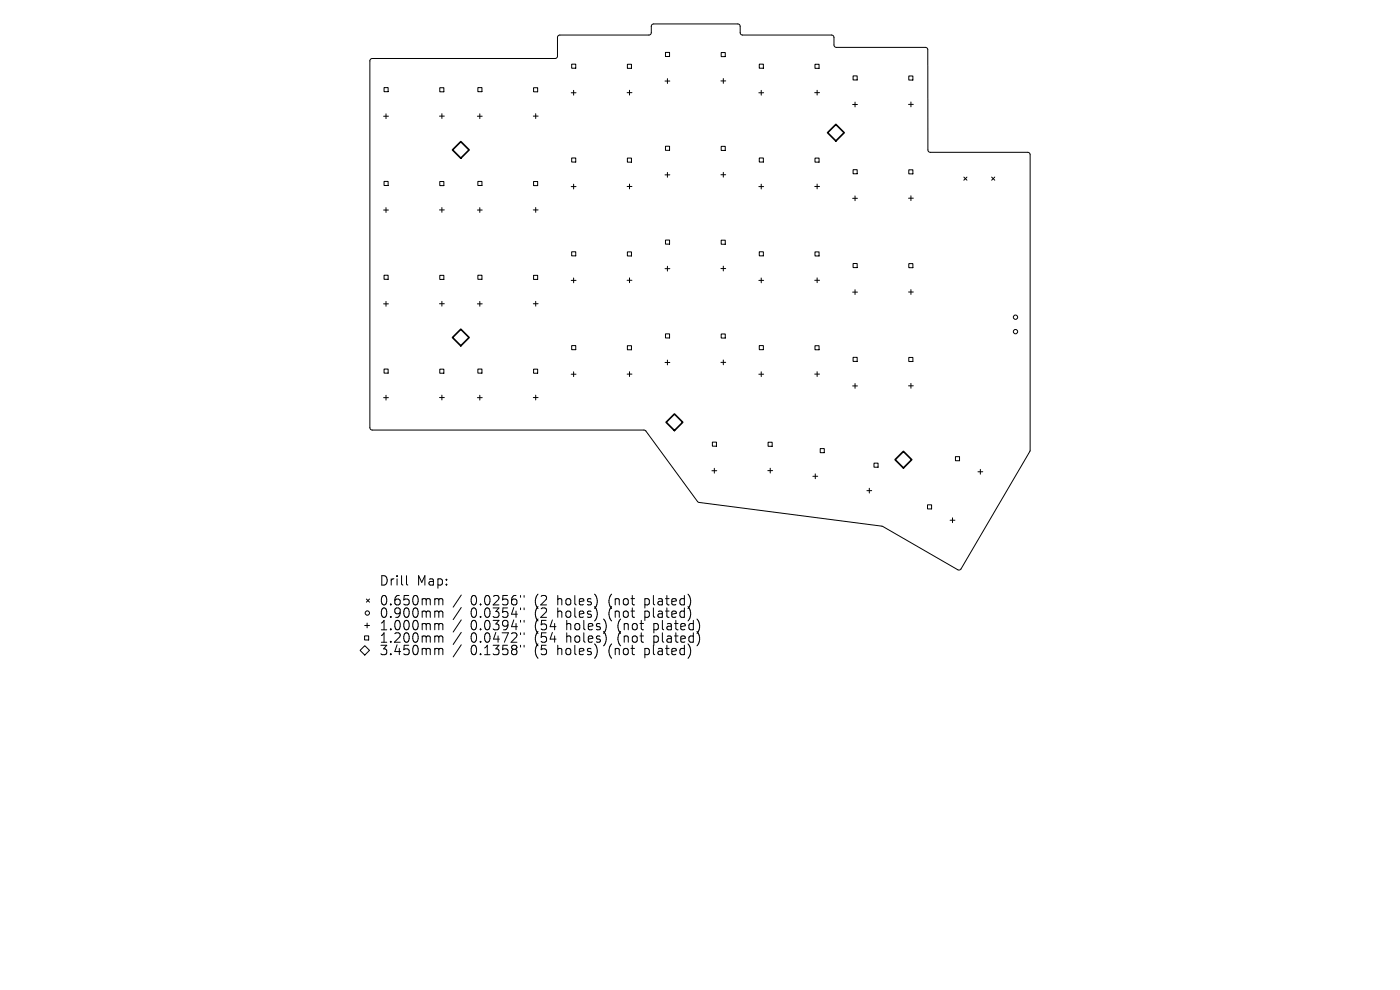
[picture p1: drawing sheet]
<svg xmlns="http://www.w3.org/2000/svg" width="297mm" height="210mm" viewBox="0 0 297 210" stroke-linecap="round" stroke-linejoin="round" font-family="sans-serif">
<defs><g id="words">
<g font-size="2.8">
<text x="80.4" y="124.5">Drill</text>
<text x="88.4" y="124.5">Map:</text>
<text x="80.4" y="128.7">0.650mm</text>
<text x="80.4" y="131.3">0.900mm</text>
<text x="99.8" y="128.7">0.0256&quot;</text>
<text x="99.8" y="131.3">0.0354&quot;</text>
<text x="113.6" y="128.7">(2</text>
<text x="113.6" y="131.3">(2</text>
<text x="118.5" y="128.7">holes)</text>
<text x="118.5" y="131.3">holes)</text>
<text x="129.6" y="128.7">(not</text>
<text x="129.6" y="131.3">(not</text>
<text x="137.4" y="128.7">plated)</text>
<text x="137.4" y="131.3">plated)</text>
<text x="80.4" y="134">1.000mm</text>
<text x="80.4" y="136.6">1.200mm</text>
<text x="99.8" y="134">0.0394&quot;</text>
<text x="99.8" y="136.6">0.0472&quot;</text>
<text x="113.6" y="134">(54</text>
<text x="113.6" y="136.6">(54</text>
<text x="120.4" y="134">holes)</text>
<text x="120.4" y="136.6">holes)</text>
<text x="131.5" y="134">(not</text>
<text x="131.5" y="136.6">(not</text>
<text x="139.3" y="134">plated)</text>
<text x="139.3" y="136.6">plated)</text>
<text x="80.4" y="139.3">3.450mm</text>
<text x="99.8" y="139.3">0.1358&quot;</text>
<text x="113.6" y="139.3">(5</text>
<text x="118.5" y="139.3">holes)</text>
<text x="129.6" y="139.3">(not</text>
<text x="137.4" y="139.3">plated)</text>
</g>
</g></defs>
<g fill="none" stroke="#000" stroke-width=".21">
<path d="M78.6 12.6l.4-.2h38.8l.5-.4v-4.1l.3-.4 19.1-.1 .4-.3 .1-1.7 .5-.3h17.9l.4 .3v1.7l.5 .3h19l.4 .5 .1 1.8 .4 .4h18.9l.3 .1 .2 .4 .1 21.2 .1 .4 .4 .1h20.6l.4 .2 .1 .3v62.8l-14.7 25.1-.3 .2h-.3l-16-9.3-39-5.1-11.2-15.1-.3-.2h-57.7l-.4-.1-.1-.4v-77.8zM81.5 18.6h.8v.9h-.8zM93.3 18.6h.9v.9h-.9zM101.4 18.6h.8v.9h-.8zM113.2 18.6h.9v.9h-.9zM121.2 19.7h1M121.3 13.6h.8v.9h-.8zM121.7 19.2v1M133 19.7h1.1M133.1 13.6h.9v.9h-.9zM133.5 19.1v1.1M141.1 17.2h1"/>
<path d="M141.2 11.1h.8v.9h-.8zM141.6 16.7v1M152.9 17.2h1.1M153 11.1h.9v.9h-.9zM153.4 16.7v1M161 19.7h1M161.1 13.6h.8v.9h-.8zM161.5 19.2v1M172.8 19.7h1.1M172.9 13.6h.9v.9h-.9zM173.3 19.1v1.1M181 16.1h.8v.9h-.8z"/>
<path d="M192.8 16.1h.9v.9h-.9zM81.4 24.7h1M81.5 38.5h.8v.9h-.8zM81.9 24.1v1.1M93.2 24.6h1.1M93.3 38.5h.9v.9h-.9zM93.7 24.1v1M101.3 24.7h1M101.4 38.5h.8v.9h-.8zM101.8 24.1v1.1M113.1 24.6h1.1M113.2 38.5h.9v.9h-.9z"/>
<path d="M113.6 24.1v1M121.2 39.6h1M121.3 33.5h.8v.9h-.8zM121.7 39.1v1M133 39.6h1.1M133.1 33.5h.9v.9h-.9zM133.5 39v1.1M141.1 37.1h1M141.2 31h.8v.9h-.8zM141.6 36.6v1M152.9 37.1h1.1M153 31h.9v.9h-.9z"/>
<path d="M153.4 36.6v1M161 39.6h1M161.1 33.5h.8v.9h-.8zM161.5 39.1v1M172.8 39.6h1.1M172.9 33.5h.9v.9h-.9zM173.3 39v1.1M180.9 22.2h1M181 36h.8v.9h-.8zM181.4 21.7v1M192.7 22.1h1.1M192.8 36h.9v.9h-.9z"/>
<path d="M193.2 21.6v1.1M204.5 37.6l.6 .6M205.1 37.6l-.6 .6M210.4 37.6l.6 .6M211 37.6l-.6 .6M81.4 44.6h1M81.5 58.4h.8v.9h-.8zM81.9 44v1.1M93.2 44.5h1.1M93.3 58.4h.9v.9h-.9zM93.7 44v1M101.3 44.6h1"/>
<path d="M101.4 58.4h.8v.9h-.8zM101.8 44v1.1M113.1 44.5h1.1M113.2 58.4h.9v.9h-.9zM113.6 44v1M121.2 59.5h1M121.3 53.4h.8v.9h-.8zM121.7 59v1M133 59.5h1.1M133.1 53.4h.9v.9h-.9zM133.5 58.9v1.1M141.1 57h1"/>
<path d="M141.2 50.9h.8v.9h-.8zM141.6 56.5v1M152.9 57h1.1M153 50.9h.9v.9h-.9zM153.4 56.5v1M161 59.5h1M161.1 53.4h.8v.9h-.8zM161.5 59v1M172.8 59.5h1.1M172.9 53.4h.9v.9h-.9zM173.3 58.9v1.1M180.9 42.1h1"/>
<path d="M181 55.9h.8v.9h-.8zM181.4 41.6v1M192.7 42h1.1M192.8 55.9h.9v.9h-.9zM193.2 41.5v1.1M81.4 64.5h1M81.5 78.3h.8v.9h-.8zM81.9 63.9v1.1M93.2 64.4h1.1M93.3 78.3h.9v.9h-.9zM93.7 63.9v1M101.3 64.5h1"/>
<path d="M101.4 78.3h.8v.9h-.8zM101.8 63.9v1.1M113.1 64.4h1.1M113.2 78.3h.9v.9h-.9zM113.6 63.9v1M121.2 79.4h1M121.3 73.3h.8v.9h-.8zM121.7 78.9v1M133 79.4h1.1M133.1 73.3h.9v.9h-.9zM133.5 78.8v1.1M141.1 76.9h1"/>
<path d="M141.2 70.8h.8v.9h-.8zM141.6 76.4v1M152.9 76.9h1.1M153 70.8h.9v.9h-.9zM153.4 76.4v1M161 79.4h1M161.1 73.3h.8v.9h-.8zM161.5 78.9v1M172.8 79.4h1.1M172.9 73.3h.9v.9h-.9zM173.3 78.8v1.1M180.9 62h1"/>
<path d="M181 75.8h.8v.9h-.8zM181.4 61.5v1M192.7 61.9h1.1M192.8 75.8h.9v.9h-.9zM193.2 61.4v1.1M81.4 84.4h1M81.9 83.8v1.1M93.2 84.3h1.1M93.7 83.8v1M101.3 84.4h1M101.8 83.8v1.1M113.1 84.3h1.1"/>
<path d="M113.6 83.8v1M151 99.9h1.1M151.1 93.8h.9v.9h-.9zM151.5 99.3v1.1M162.9 99.8h1M162.9 93.8h.9v.9h-.9zM163.4 99.3v1M174 95.2h.9v.8h-.9zM180.9 81.9h1M181.4 81.4v1M185.4 98.2h.9v.9h-.9zM192.7 81.8h1.1"/>
<path d="M193.2 81.3v1.1M202.7 96.9h.9v.8h-.9zM208 99.6v1M172.4 101h1.1M173 100.5v1M183.9 104.1h1M184.4 103.6v1M196.8 107.1h.8v.9h-.8zM201.6 110.4h1M202.1 109.8v1.1M207.5 100.1h1M76.4 138l1-1 1 1-1 1z"/>
<path d="M77.3 134.9h.9v.9h-.9zM77.4 132.7h1M77.7 127.1l.7 .6M77.9 132.2v1M78.4 127.1l-.7 .6M86.2 122.1v1.7l.3 .3M92.5 127h.3l.3 .3M92.5 129.6h.3l.3 .3M92.5 132.3h.3l.3 .3M92.5 134.9h.3l.3 .3M92.5 137.5h.3l.3 .3M93.1 127.3l.3-.3 .5 .1v1.2"/>
<path d="M93.1 127.3v1M93.1 129.9v1.1M93.1 132.6v1M93.1 135.2v1M93.1 137.8v1.1M93.1 129.9l.3-.3 .5 .1v1.3M93.1 132.6l.3-.3 .5 .1v1.2M93.1 135.2l.3-.3 .5 .1v1.2M93.1 137.8l.3-.3 .5 .1v1.3M97.9 126.2l-1.8 2.6M97.9 128.9l-1.8 2.5M97.9 131.5l-1.8 2.6"/>
<path d="M97.9 134.1l-1.8 2.6M97.9 136.8l-1.8 2.6M110.4 126.3v.4M110.4 129v.3M110.4 131.6v.4M110.4 134.2v.4M110.4 136.9v.4M111.2 126.3v.4M111.2 129v.3M111.2 131.6v.4M111.2 134.2v.4M111.2 136.9v.4"/>
<circle cx="215.4" cy="67.3" r=".46"/>
<circle cx="215.4" cy="70.3" r=".46"/>
<circle cx="77.9" cy="130" r=".46"/>
</g>
<path d="M97.8 30l1.7 1.8-1.7 1.8-1.8-1.8zM175.6 28.1l1.7-1.7 1.8 1.7-1.8 1.8zM96 71.6l1.8-1.8 1.7 1.8-1.7 1.8zM141.3 89.6l1.8-1.8 1.7 1.8-1.7 1.7zM191.7 95.8l1.7 1.7-1.7 1.8-1.8-1.8z" fill="none" stroke="#000" stroke-width=".35"/>
<use href="#words"/>
</svg>
